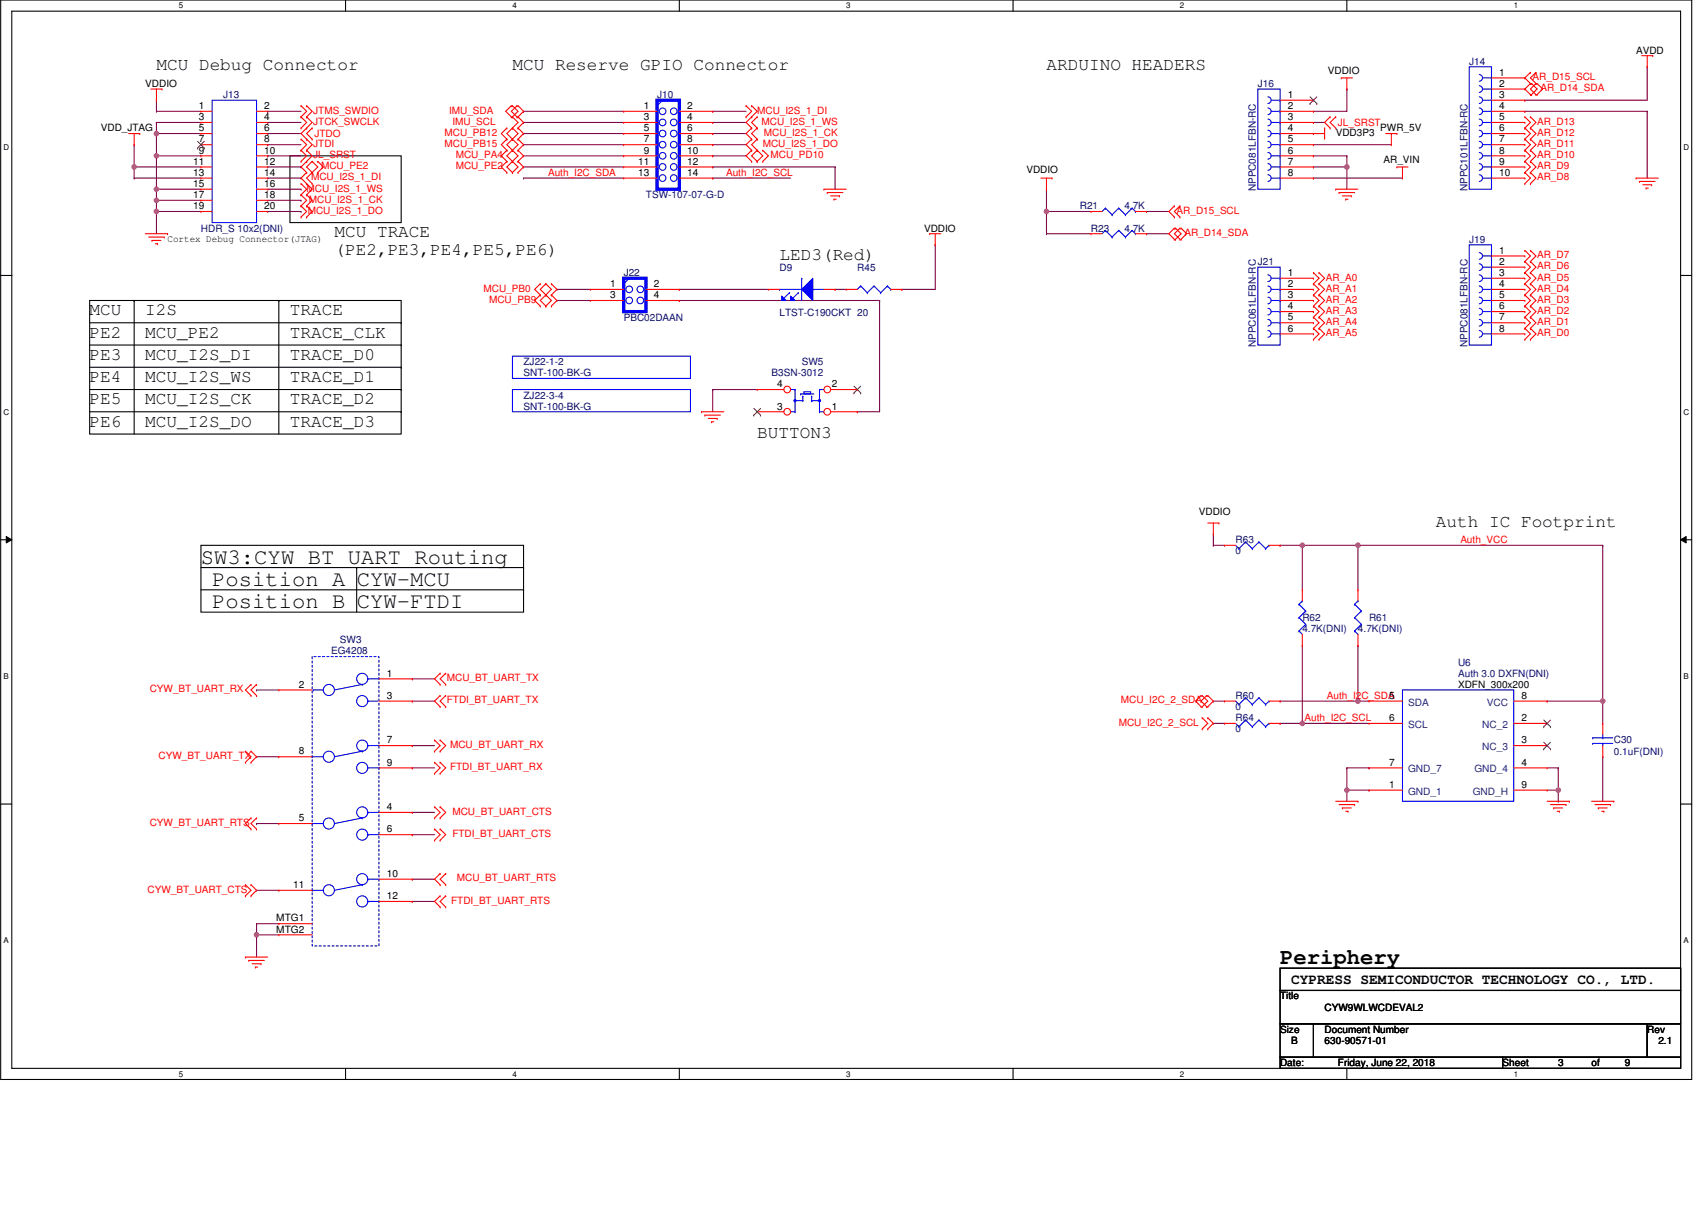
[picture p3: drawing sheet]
<svg xmlns="http://www.w3.org/2000/svg" width="420mm" height="297mm" viewBox="0 0 420 297" stroke-linecap="round" stroke-linejoin="round" font-family="sans-serif">
<defs><g id="words">
<g font-size="5.5">
<text x="49.5" y="139">SW3:CYW BT UART Routing</text>
<text x="52.3" y="150">Position B</text>
<text x="52.3" y="144.5">Position A CYW-MCU</text>
<text x="87.9" y="150">CYW-FTDI</text>
<text x="315.6" y="237.7">Periphery</text>
</g>
<g font-size="4.4">
<text x="38.6" y="17.4">MCU Debug Connector</text>
<text x="126.4" y="17.4">MCU Reserve GPIO Connector</text>
<text x="258" y="17.4">ARDUINO HEADERS</text>
<text x="82.5" y="58.5">MCU TRACE</text>
<text x="82.5" y="62.9">(PE2,PE3,PE4,PE5,PE6)</text>
<text x="192.2" y="64">LED3(Red)</text>
<text x="22.1" y="77.7">MCU</text>
<text x="35.8" y="77.7">I2S</text>
<text x="71.5" y="77.7">TRACE</text>
<text x="22.1" y="83.2">PE2</text>
<text x="35.8" y="83.2">MCU_PE2</text>
<text x="71.5" y="83.2">TRACE_CLK</text>
<text x="22.1" y="88.7">PE3</text>
<text x="35.8" y="88.7">MCU_I2S_DI</text>
<text x="71.5" y="88.7">TRACE_D0</text>
<text x="22.1" y="94.2">PE4</text>
<text x="35.8" y="94.2">MCU_I2S_WS</text>
<text x="71.5" y="94.2">TRACE_D1</text>
<text x="22.1" y="99.7">PE5</text>
<text x="35.8" y="99.7">MCU_I2S_CK</text>
<text x="71.5" y="99.7">TRACE_D2</text>
<text x="22.1" y="105.2">PE6</text>
<text x="35.8" y="105.2">MCU_I2S_DO</text>
<text x="71.5" y="105.2">TRACE_D3</text>
<text x="186.7" y="107.9">BUTTON3</text>
<text x="354" y="129.8">Auth IC Footprint</text>
</g>
<text font-size="3.6" x="318.4" y="242.5">CYPRESS SEMICONDUCTOR TECHNOLOGY CO., LTD.</text>
<g font-size="2.5" fill="#000080">
<text x="362.3" y="15.9">J14</text>
<text x="310.1" y="21.4">J16</text>
<text x="55" y="24.2">J13</text>
<text x="162" y="24.2">J10</text>
<text x="309.7" y="47.2" transform="rotate(-90 309.7 47.2)">NPPC081LFBN-RC</text>
<text x="361.8" y="47.2" transform="rotate(-90 361.8 47.2)">NPPC101LFBN-RC</text>
<text x="159.3" y="48.9">TSW-107-07-G-D</text>
<text x="266.3" y="51.6">R21</text>
<text x="277.2" y="51.6">4.7K</text>
<text x="49.5" y="57.1">HDR_S 10x2(DNI)</text>
<text x="269" y="57.1">R23</text>
<text x="277.2" y="57.1">4.7K</text>
<text x="362.3" y="59.8">J19</text>
<text x="310.1" y="65.3">J21</text>
<text x="153.8" y="68.1">J22</text>
<text x="192.2" y="66.7">D9</text>
<text x="211.4" y="66.7">R45</text>
<text x="192.2" y="77.9">LTST-C190CKT 20</text>
<text x="153.8" y="79">PBC02DAAN</text>
<text x="309.7" y="85.6" transform="rotate(-90 309.7 85.6)">NPPC061LFBN-RC</text>
<text x="361.8" y="85.6" transform="rotate(-90 361.8 85.6)">NPPC081LFBN-RC</text>
<text x="129.1" y="90">ZJ22-1-2</text>
<text x="129.1" y="92.7">SNT-100-BK-G</text>
<text x="190.3" y="92.7">B3SN-3012</text>
<text x="197.7" y="90">SW5</text>
<text x="129.1" y="98.2">ZJ22-3-4</text>
<text x="129.1" y="101">SNT-100-BK-G</text>
<text x="304.7" y="133.9">R63</text>
<text x="304.7" y="136.6">0</text>
<text x="321.1" y="153.1">R62</text>
<text x="321.1" y="155.8">4.7K(DNI)</text>
<text x="334.8" y="155.8">4.7K(DNI)</text>
<text x="337.6" y="153.1">R61</text>
<text x="81.6" y="161.3">EG4208</text>
<text x="83.8" y="158.6">SW3</text>
<text x="359.5" y="166.8">Auth 3.0 DXFN(DNI)</text>
<text x="359.5" y="164.1">U6</text>
<text x="304.7" y="172.3">R60</text>
<text x="304.7" y="177.8">R64</text>
<text x="304.7" y="175">0</text>
<text x="304.7" y="180.5">0</text>
<text x="397.9" y="183.3">C30</text>
<text x="397.9" y="186">0.1uF(DNI)</text>
</g>
<g font-size="2.5">
<text x="403.4" y="13.2">AVDD</text>
<text x="35.8" y="21.4">VDDIO</text>
<text x="327.4" y="18.1">VDDIO</text>
<text x="369.7" y="18.6">1</text>
<text x="369.7" y="21.4">2</text>
<text x="49" y="26.9">1</text>
<text x="49" y="29.6">3</text>
<text x="65.2" y="26.9">2</text>
<text x="65.2" y="29.6">4</text>
<text x="158.7" y="26.9">1</text>
<text x="158.7" y="29.6">3</text>
<text x="169.4" y="26.9">2</text>
<text x="169.4" y="29.6">4</text>
<text x="317.6" y="24.1">1</text>
<text x="317.6" y="26.9">2</text>
<text x="317.6" y="29.6">3</text>
<text x="369.7" y="24.1">3</text>
<text x="369.7" y="26.9">4</text>
<text x="369.7" y="29.6">5</text>
<text x="24.9" y="32.4">VDD_JTAG</text>
<text x="49" y="32.4">5</text>
<text x="49" y="35.1">7</text>
<text x="65.2" y="32.4">6</text>
<text x="65.2" y="35.1">8</text>
<text x="158.7" y="32.4">5</text>
<text x="158.7" y="35.1">7</text>
<text x="169.4" y="32.4">6</text>
<text x="169.4" y="35.1">8</text>
<text x="317.6" y="32.4">4</text>
<text x="317.6" y="35.1">5</text>
<text x="329.4" y="33.5">VDD3P3</text>
<text x="340.3" y="32.4">PWR_5V</text>
<text x="369.7" y="32.4">6</text>
<text x="369.7" y="35.1">7</text>
<text x="47.6" y="40.6">11</text>
<text x="49" y="37.9">9</text>
<text x="65.2" y="37.9">10</text>
<text x="65.2" y="40.6">12</text>
<text x="157.3" y="40.6">11</text>
<text x="158.7" y="37.9">9</text>
<text x="169.4" y="37.9">10</text>
<text x="169.4" y="40.6">12</text>
<text x="317.6" y="37.9">6</text>
<text x="317.6" y="40.6">7</text>
<text x="341.1" y="40.1">AR_VIN</text>
<text x="369.7" y="37.9">8</text>
<text x="369.7" y="40.6">9</text>
<text x="47.6" y="43.3">13</text>
<text x="47.6" y="46.1">15</text>
<text x="65.2" y="43.3">14</text>
<text x="65.2" y="46.1">16</text>
<text x="157.3" y="43.3">13</text>
<text x="169.4" y="43.3">14</text>
<text x="253.1" y="42.5">VDDIO</text>
<text x="317.6" y="43.3">8</text>
<text x="369.7" y="43.3">10</text>
<text x="47.6" y="48.8">17</text>
<text x="47.6" y="51.6">19</text>
<text x="65.2" y="48.8">18</text>
<text x="65.2" y="51.6">20</text>
<text x="41.3" y="59.6">Cortex Debug Connector(JTAG)</text>
<text x="227.8" y="57.1">VDDIO</text>
<text x="369.7" y="62.5">1</text>
<text x="369.7" y="65.3">2</text>
<text x="150.5" y="70.8">1</text>
<text x="161.2" y="70.8">2</text>
<text x="317.6" y="68">1</text>
<text x="317.6" y="70.8">2</text>
<text x="369.7" y="68">3</text>
<text x="369.7" y="70.8">4</text>
<text x="150.5" y="73.5">3</text>
<text x="161.2" y="73.5">4</text>
<text x="317.6" y="73.5">3</text>
<text x="317.6" y="76.3">4</text>
<text x="369.7" y="73.5">5</text>
<text x="369.7" y="76.3">6</text>
<text x="317.6" y="79">5</text>
<text x="317.6" y="81.7">6</text>
<text x="369.7" y="79">7</text>
<text x="369.7" y="81.7">8</text>
<text x="191.6" y="95.5">4</text>
<text x="205.1" y="95.5">2</text>
<text x="191.6" y="100.9">3</text>
<text x="205.1" y="100.9">1</text>
<text x="295.6" y="127">VDDIO</text>
<text x="95.4" y="166.8">1</text>
<text x="73.7" y="169.5">2</text>
<text x="95.4" y="172.3">3</text>
<text x="342.5" y="172.3">5</text>
<text x="359.5" y="169.6">XDFN_300x200</text>
<text x="375.2" y="172.3">8</text>
<text x="342.5" y="177.8">6</text>
<text x="375.2" y="177.8">2</text>
<text x="73.7" y="186">8</text>
<text x="95.4" y="183.2">7</text>
<text x="375.2" y="183.2">3</text>
<text x="95.4" y="188.7">9</text>
<text x="342.5" y="188.7">7</text>
<text x="375.2" y="188.7">4</text>
<text x="342.5" y="194.2">1</text>
<text x="375.2" y="194.2">9</text>
<text x="73.7" y="202.4">5</text>
<text x="95.4" y="199.7">4</text>
<text x="95.4" y="205.2">6</text>
<text x="72.3" y="218.9">11</text>
<text x="95.4" y="216.2">10</text>
<text x="95.4" y="221.6">12</text>
<text x="68.1" y="227.1">MTG1</text>
<text x="68.1" y="229.9">MTG2</text>
<text x="315.6" y="246.4">Title</text>
<text x="326.6" y="249.1">CYW9WLWCDEVAL2</text>
<text x="315.6" y="254.6">Size</text>
<text x="318.4" y="257.3">B</text>
<text x="326.6" y="254.6">Document Number</text>
<text x="326.6" y="257.3">630-90571-01</text>
<text x="406.2" y="254.6">Rev</text>
<text x="408.9" y="257.3">2.1</text>
<text x="315.6" y="262.8">Date:</text>
<text x="329.9" y="262.8">Friday, June 22, 2018</text>
<text x="370.5" y="262.8">Sheet</text>
<text x="384.2" y="262.8">3</text>
<text x="392.4" y="262.8">of</text>
<text x="400.7" y="262.8">9</text>
</g>
<g font-size="2.5" fill="#f00">
<text x="377.9" y="19.8">AR_D15_SCL</text>
<text x="379.8" y="22.5">AR_D14_SDA</text>
<text x="77.2" y="28">JTMS_SWDIO</text>
<text x="110.7" y="28">IMU_SDA</text>
<text x="186.7" y="28">MCU_I2S_1_DI</text>
<text x="77.2" y="30.7">JTCK_SWCLK</text>
<text x="77.5" y="33.8">JTDO</text>
<text x="109.6" y="33.5">MCU_PB12</text>
<text x="111.5" y="30.7">IMU_SCL</text>
<text x="187.8" y="30.7">MCU_I2S_1_WS</text>
<text x="188.4" y="33.5">MCU_I2S_1_CK</text>
<text x="329.9" y="31">JL_SRST</text>
<text x="379" y="30.7">AR_D13</text>
<text x="379" y="33.5">AR_D12</text>
<text x="77.2" y="36.2">JTDI</text>
<text x="77.2" y="39">JL_SRST</text>
<text x="79.2" y="41.7">MCU_PE2</text>
<text x="109.6" y="36.2">MCU_PB15</text>
<text x="112.4" y="41.7">MCU_PE2</text>
<text x="112.4" y="39">MCU_PA4</text>
<text x="188.1" y="36.2">MCU_I2S_1_DO</text>
<text x="190" y="39">MCU_PD10</text>
<text x="379" y="36.2">AR_D11</text>
<text x="379" y="39">AR_D10</text>
<text x="379" y="41.7">AR_D9</text>
<text x="75.6" y="47.2">MCU_I2S_1_WS</text>
<text x="76.7" y="44.5">MCU_I2S_1_DI</text>
<text x="135.1" y="43.3">Auth_I2C_SDA</text>
<text x="179" y="43.3">Auth_I2C_SCL</text>
<text x="379" y="44.5">AR_D8</text>
<text x="75.9" y="52.7">MCU_I2S_1_DO</text>
<text x="76.2" y="50">MCU_I2S_1_CK</text>
<text x="290.1" y="52.7">AR_D15_SCL</text>
<text x="292" y="58.2">AR_D14_SDA</text>
<text x="379" y="63.7">AR_D7</text>
<text x="119.2" y="71.9">MCU_PB0</text>
<text x="326.9" y="69.2">AR_A0</text>
<text x="326.9" y="71.9">AR_A1</text>
<text x="379" y="66.4">AR_D6</text>
<text x="379" y="69.2">AR_D5</text>
<text x="379" y="71.9">AR_D4</text>
<text x="120.6" y="74.6">MCU_PB9</text>
<text x="326.9" y="74.6">AR_A2</text>
<text x="326.9" y="77.4">AR_A3</text>
<text x="379" y="74.6">AR_D3</text>
<text x="379" y="77.4">AR_D2</text>
<text x="326.9" y="80.1">AR_A4</text>
<text x="326.9" y="82.9">AR_A5</text>
<text x="379" y="80.1">AR_D1</text>
<text x="379" y="82.9">AR_D0</text>
<text x="360.1" y="133.8">Auth_VCC</text>
<text x="110.2" y="167.9">MCU_BT_UART_TX</text>
<text x="36.9" y="170.7">CYW_BT_UART_RX</text>
<text x="110.2" y="173.4">FTDI_BT_UART_TX</text>
<text x="276.4" y="173.4">MCU_I2C_2_SDA</text>
<text x="327.2" y="172.2">Auth_I2C_SDA</text>
<text x="275.9" y="178.9">MCU_I2C_2_SCL</text>
<text x="321.7" y="177.7">Auth_I2C_SCL</text>
<text x="111" y="184.4">MCU_BT_UART_RX</text>
<text x="39.1" y="187.1">CYW_BT_UART_TX</text>
<text x="111" y="189.9">FTDI_BT_UART_RX</text>
<text x="36.9" y="203.6">CYW_BT_UART_RTS</text>
<text x="111.5" y="200.8">MCU_BT_UART_CTS</text>
<text x="111.5" y="206.3">FTDI_BT_UART_CTS</text>
<text x="36.4" y="220">CYW_BT_UART_CTS</text>
<text x="112.6" y="217.3">MCU_BT_UART_RTS</text>
<text x="111.3" y="222.8">FTDI_BT_UART_RTS</text>
</g>
<g font-size="2.5" fill="#004080">
<text x="347.2" y="173.9">SDA</text>
<text x="366.6" y="173.9">VCC</text>
<text x="347.2" y="179.4">SCL</text>
<text x="365.5" y="179.4">NC_2</text>
<text x="365.5" y="184.9">NC_3</text>
<text x="347.2" y="190.4">GND_7</text>
<text x="363.6" y="190.4">GND_4</text>
<text x="347.2" y="195.9">GND_1</text>
<text x="363.1" y="195.9">GND_H</text>
</g>
<g font-size="2">
<text x="44.1" y="2.1">5</text>
<text x="126.4" y="2.1">4</text>
<text x="208.7" y="2.1">3</text>
<text x="290.9" y="2.1">2</text>
<text x="373.2" y="2.1">1</text>
<text x=".9" y="37.1">D</text>
<text x="415.1" y="37.1">D</text>
<text x=".9" y="102.2">C</text>
<text x="415.1" y="102.2">C</text>
<text x=".9" y="167.4">B</text>
<text x="415.1" y="167.4">B</text>
<text x=".9" y="232.5">A</text>
<text x="415.1" y="232.5">A</text>
<text x="44.1" y="265.4">5</text>
<text x="126.4" y="265.4">4</text>
<text x="208.7" y="265.4">3</text>
<text x="290.9" y="265.4">2</text>
<text x="373.2" y="265.4">1</text>
</g>
</g></defs>
<path d="M.2 0h416.9v266.1h-416.9zM2.9 2.8h411.5v260.6h-411.5z" fill="none" stroke="#000" stroke-width=".26"/>
<g fill="#fff">
<path d="M44.1 .3h1v2.2h-1z"/>
<path d="M44.1 263.6h1v2.2h-1z"/>
</g>
<path d="M85.2 0v2.8M85.2 263.4v2.7" fill="none" stroke="#000" stroke-width=".26"/>
<g fill="#fff">
<path d="M126.4 .3h1v2.2h-1z"/>
<path d="M126.4 263.6h1v2.2h-1z"/>
</g>
<path d="M167.5 0v2.8M167.5 263.4v2.7" fill="none" stroke="#000" stroke-width=".26"/>
<g fill="#fff">
<path d="M208.6 .3h1.1v2.2h-1.1z"/>
<path d="M208.6 263.6h1.1v2.2h-1.1z"/>
</g>
<path d="M249.8 0v2.8M249.8 263.4v2.7" fill="none" stroke="#000" stroke-width=".26"/>
<g fill="#fff">
<path d="M290.9 .3h1.1v2.2h-1.1z"/>
<path d="M290.9 263.6h1.1v2.2h-1.1z"/>
</g>
<path d="M332.1 0v2.8M332.1 263.4v2.7" fill="none" stroke="#000" stroke-width=".26"/>
<g fill="#fff">
<path d="M373.2 .3h1.1v2.2h-1.1z"/>
<path d="M373.2 263.6h1.1v2.2h-1.1z"/>
<path d="M.9 35.3h1.4v2.2h-1.4z"/>
<path d="M415.1 35.3h1.4v2.2h-1.4z"/>
<path d="M.9 100.5h1.4v2.2h-1.4z"/>
<path d="M415.1 100.5h1.4v2.2h-1.4z"/>
</g>
<path d="M.2 67.9h2.7M414.4 67.9h2.7" fill="none" stroke="#000" stroke-width=".26"/>
<g fill="#fff">
<path d="M.9 165.6h1.3v2.2h-1.3z"/>
<path d="M415.1 165.6h1.3v2.2h-1.3z"/>
</g>
<path d="M.2 133.1h2.7M414.4 133.1h2.7" fill="none" stroke="#000" stroke-width=".26"/>
<path d="M1.5 132.3l1.4 .8-1.4 .7zM414.4 133.1l1.4-.8v1.5z" fill="#000"/>
<path d="M1.5 132.3l1.4 .8-1.4 .7zM414.4 133.1l1.4-.8v1.5z" fill="none" stroke="#000" stroke-width=".25"/>
<g fill="#fff">
<path d="M.8 230.8h1.4v2.2h-1.4z"/>
<path d="M415.1 230.8h1.3v2.2h-1.3z"/>
</g>
<g fill="none" stroke="#000" stroke-width=".26">
<path d="M71.5 38.4h27.4v16.5h-27.4zM22.1 74.1h76.8v32.9h-76.8zM22.1 79.6h76.8M33.1 74.1h.1M33.1 74.1v32.9M68.7 74.1h.1M68.7 74.1v32.9M98.9 79.6h.1M22.1 90.5h76.8M22.1 96h76.8M22.1 85h76.8M98.9 90.5h.1"/>
<path d="M98.9 96h.1M98.9 85h.1M22.1 101.5h76.8M98.9 101.5h.1M49.5 134.4h79.6v16.5h-79.6zM49.5 139.9h79.6M87.9 139.9h.1M87.9 139.9v11M129.1 139.9h.1M49.5 145.4h79.6M129.1 145.4h.1M.2 198.2h2.7"/>
<path d="M414.4 198.2h2.7"/>
</g>
<g fill="none" stroke="#800040" stroke-width=".26">
<path d="M323.9 27.4h.1M323.9 38.4h.1M323.9 27.4h8.2M323.9 38.4h8.2M332.1 38.4h.1M332.1 38.4v8.2M376 27.4h.1M376 27.4h30.2M406.2 27.4h.1M406.2 27.4v16.5M323.9 41.2h.1M323.9 41.2h8.2"/>
<path d="M332.1 41.2h.1"/>
</g>
<circle cx="332.1" cy="41.2" r=".55" fill="#f0f"/>
<circle cx="332.1" cy="41.2" r=".55" fill="none" stroke="#f0f" stroke-width=".26"/>
<g fill="none" stroke="#800040" stroke-width=".26">
<path d="M323.9 30.2h.1M323.9 30.2h2.7M376 24.7h.1M376 24.7h30.2M299.2 131.7h.1M299.2 134.4h.1M299.2 131.7v2.7M299.2 134.4h2.7M395.2 134.4h.1M395.2 134.4v43.9M381.5 172.8h.1M381.5 172.8h13.7"/>
<path d="M395.2 172.8h.1"/>
</g>
<circle cx="395.2" cy="172.8" r=".54" fill="#f0f"/>
<circle cx="395.2" cy="172.8" r=".54" fill="none" stroke="#f0f" stroke-width=".26"/>
<path d="M332.1 189.3h.1M332.1 189.3v5.5M395.2 186.5h.1M395.2 186.5v11" fill="none" stroke="#800040" stroke-width=".26"/>
<circle cx="332.1" cy="194.8" r=".55" fill="#f0f"/>
<circle cx="332.1" cy="194.8" r=".55" fill="none" stroke="#f0f" stroke-width=".26"/>
<path d="M332.1 21.9h.1M332.1 21.9v5.5M334.8 134.4h.1M334.8 134.4v11M332.1 194.8h.1M332.1 194.8v2.7" fill="none" stroke="#800040" stroke-width=".26"/>
<circle cx="334.8" cy="134.4" r=".54" fill="#f0f"/>
<circle cx="334.8" cy="134.4" r=".54" fill="none" stroke="#f0f" stroke-width=".26"/>
<path d="M321.1 134.4h.1M321.1 134.4v11M334.8 134.4h.1M334.8 134.4h60.4" fill="none" stroke="#800040" stroke-width=".26"/>
<circle cx="321.1" cy="134.4" r=".54" fill="#f0f"/>
<circle cx="321.1" cy="134.4" r=".54" fill="none" stroke="#f0f" stroke-width=".26"/>
<path d="M315.6 134.4h.1M315.6 134.4h5.5M321.1 159.1h.1M321.1 159.1v19.2" fill="none" stroke="#800040" stroke-width=".26"/>
<circle cx="321.1" cy="178.3" r=".55" fill="#f0f"/>
<circle cx="321.1" cy="178.3" r=".55" fill="none" stroke="#f0f" stroke-width=".26"/>
<path d="M334.8 159.1h.1M334.8 159.1v13.7M315.6 178.3h.1M315.6 178.3h5.5" fill="none" stroke="#800040" stroke-width=".26"/>
<circle cx="334.8" cy="172.8" r=".54" fill="#f0f"/>
<circle cx="334.8" cy="172.8" r=".54" fill="none" stroke="#f0f" stroke-width=".26"/>
<path d="M258 52.1h.1M258 52.1h11M282.7 52.1h.1M282.7 57.6h.1M282.7 52.1h5.5M282.7 57.6h5.5M334.8 172.8h.1M334.8 172.8h2.8" fill="none" stroke="#800040" stroke-width=".26"/>
<circle cx="258" cy="52.1" r=".54" fill="#f0f"/>
<circle cx="258" cy="52.1" r=".54" fill="none" stroke="#f0f" stroke-width=".26"/>
<g fill="none" stroke="#800040" stroke-width=".26">
<path d="M406.2 16.5h.1M406.2 16.5v8.2M38.6 24.7h.1M38.6 30.2h.1M38.6 32.9h.1M38.6 24.7v2.7M38.6 30.2v8.2M38.6 30.2h10.9M38.6 32.9h10.9M258 46.6h.1M258 57.6h.1M258 52.1h.1"/>
<path d="M258 46.6v11M258 57.6h11M321.1 134.4h.1M321.1 134.4h13.7M315.6 172.8h.1M315.6 172.8h19.2"/>
</g>
<circle cx="38.6" cy="38.4" r=".54" fill="#f0f"/>
<circle cx="38.6" cy="38.4" r=".54" fill="none" stroke="#f0f" stroke-width=".26"/>
<circle cx="38.6" cy="32.9" r=".54" fill="#f0f"/>
<circle cx="38.6" cy="32.9" r=".54" fill="none" stroke="#f0f" stroke-width=".26"/>
<path d="M38.6 52.1h.1M38.6 49.4h.1M38.6 52.1h10.9M38.6 49.4v8.2M38.6 49.4h10.9" fill="none" stroke="#800040" stroke-width=".26"/>
<circle cx="38.6" cy="52.1" r=".54" fill="#f0f"/>
<circle cx="38.6" cy="52.1" r=".54" fill="none" stroke="#f0f" stroke-width=".26"/>
<circle cx="38.6" cy="49.4" r=".54" fill="#f0f"/>
<circle cx="38.6" cy="49.4" r=".54" fill="none" stroke="#f0f" stroke-width=".26"/>
<path d="M38.6 46.6h.1M38.6 46.6h10.9M38.6 46.6v2.8" fill="none" stroke="#800040" stroke-width=".26"/>
<circle cx="38.6" cy="46.6" r=".54" fill="#f0f"/>
<circle cx="38.6" cy="46.6" r=".54" fill="none" stroke="#f0f" stroke-width=".26"/>
<g fill="none" stroke="#800040" stroke-width=".26">
<path d="M33.1 35.7h.1M33.1 35.7v5.5M38.6 27.4h.1M38.6 38.4h.1M38.6 38.4h10.9M38.6 27.4h10.9M38.6 38.4v8.2M66 38.4h.1M66 35.7h.1M66 32.9h.1M66 30.2h.1M66 38.4h8.2"/>
<path d="M66 35.7h8.2M66 32.9h8.2M66 30.2h8.2"/>
</g>
<circle cx="33.1" cy="41.2" r=".55" fill="#f0f"/>
<circle cx="33.1" cy="41.2" r=".55" fill="none" stroke="#f0f" stroke-width=".26"/>
<g fill="none" stroke="#800040" stroke-width=".26">
<path d="M66 27.4h.1M66 27.4h8.2M129.1 27.4h.1M129.1 30.2h.1M129.1 27.4h24.7M129.1 30.2h24.7M323.9 35.7h.1M323.9 35.7h19.2M33.1 41.2h.1M33.1 43.9h.1M33.1 41.2h16.4M33.1 43.9h16.4"/>
<path d="M33.1 41.2v2.7M129.1 43.9h.1M129.1 43.9h24.7M175.7 43.9h.1M175.7 43.9h19.2M323.9 43.9h.1M323.9 43.9h21.9M222.4 71.3h.1M230.6 60.4h.1M230.6 60.4v10.9h-8.2M299.2 172.8h.1M299.2 178.3h.1"/>
<path d="M299.2 172.8h2.7M299.2 178.3h2.7M321.1 178.3h.1M321.1 178.3h16.5M332.1 189.3h5.5M332.1 194.8h5.5M337.6 189.3h.1M337.6 194.8h.1M381.5 189.3h2.7M381.5 194.8h2.7M384.2 194.8h.1M384.2 197.5h.1"/>
<path d="M384.2 189.3h.1M384.2 189.3v8.2"/>
</g>
<circle cx="384.2" cy="194.8" r=".54" fill="#f0f"/>
<circle cx="384.2" cy="194.8" r=".54" fill="none" stroke="#f0f" stroke-width=".26"/>
<path d="M63.3 230.4h.1M63.3 230.4v5.5" fill="none" stroke="#800040" stroke-width=".26"/>
<circle cx="63.3" cy="230.4" r=".54" fill="#f0f"/>
<circle cx="63.3" cy="230.4" r=".54" fill="none" stroke="#f0f" stroke-width=".26"/>
<g fill="none" stroke="#800040" stroke-width=".26">
<path d="M129.1 35.7h.1M129.1 32.9h.1M129.1 38.4h.1M129.1 32.9h24.7M129.1 35.7h24.7M129.1 38.4h24.7M175.7 27.4h.1M175.7 30.2h.1M175.7 32.9h.1M175.7 35.7h.1M175.7 38.4h.1M175.7 27.4h8.3"/>
<path d="M175.7 30.2h8.3M175.7 32.9h8.3M175.7 35.7h8.3M175.7 38.4h8.3M66 41.2h8.2M66 43.9h8.2M66 46.6h8.2M66 49.4h8.2M66 52.1h8.2M74.2 43.9h.1M74.2 46.6h.1M74.2 49.4h.1"/>
<path d="M74.2 52.1h.1M74.2 41.2h.1M129.1 41.2h.1M129.1 41.2h24.7M175.7 41.2h.1M175.7 41.2h30.2M205.9 41.2h.1M205.9 41.2v5.4M137.3 71.3h.1M137.3 74.1h.1M137.3 71.3h8.3M137.3 74.1h8.3"/>
<path d="M167.5 71.3h.1M167.5 74.1h.1M167.5 71.3h22M167.5 74.1h49.4M205.9 71.3h.1M205.9 71.3h2.7M216.9 74.1h.1M216.9 74.1v27.4h-5.5M175.7 96h.1M175.7 96v5.5M175.7 96h11M211.4 101.5h.1"/>
<path d="M63.3 170.1h.1M63.3 170.1h5.4M101.7 167.3h.1M101.7 172.8h.1M101.7 167.3h5.5M101.7 172.8h5.5M63.3 186.5h.1M63.3 186.5h5.4M101.7 183.8h.1M101.7 189.3h.1M101.7 183.8h5.5M101.7 189.3h5.5"/>
<path d="M63.3 203h.1M63.3 219.5h.1M63.3 203h5.4M63.3 219.5h5.4M101.7 216.7h.1M101.7 200.3h.1M101.7 205.8h.1M101.7 216.7h5.5M101.7 200.3h5.5M101.7 205.8h5.5M63.3 230.4h.1M63.3 227.7h.1"/>
<path d="M63.3 230.4h5.4M63.3 227.7h5.4M63.3 227.7v2.7M101.7 222.2h.1M101.7 222.2h5.5"/>
</g>
<g fill="none" stroke="#f00" stroke-width=".26">
<path d="M330.7 19.2h.1M330.7 19.2h2.8M332.1 19.2v2.7M377.4 17.8h.1M377.4 17.8l-1.4 1.4 1.4 1.4M378.7 17.8h.1M378.7 17.8l-1.3 1.4 1.3 1.4M404.8 13.7h2.7M406.2 16.5h.1M406.2 13.7v2.8M407.5 13.7h.1M31.7 32.9h2.8"/>
<path d="M33.1 35.7h.1M33.1 32.9v2.8M34.5 32.9h.1M37.2 21.9h2.7M38.6 24.7h.1M38.6 21.9v2.8M39.9 21.9h.1M49.5 27.4h.1M49.5 30.2h.1M49.5 32.9h.1M49.5 35.7h.1M49.5 38.4h.1"/>
<path d="M49.5 32.9h2.8M49.5 27.4h2.8M49.5 30.2h2.8M49.5 35.7h2.8M49.5 38.4h2.8M63.3 32.9h2.7M63.3 27.4h2.7M63.3 30.2h2.7M63.3 35.7h2.7M63.3 38.4h2.7M66 27.4h.1M66 30.2h.1"/>
<path d="M66 32.9h.1M66 35.7h.1M66 38.4h.1M74.2 26.1h.1M74.2 28.8h.1M74.2 31.6h.1M74.2 34.3h.1M74.2 37h.1M74.2 39.8h.1M74.2 26.1l1.4 1.3-1.4 1.4M74.2 28.8l1.4 1.4-1.4 1.4M74.2 34.3l1.4 1.4-1.4 1.3"/>
<path d="M74.2 37l1.4 1.4-1.4 1.4M75.6 31.6h.1M75.6 34.3h.1M75.6 26.1h.1M75.6 28.8h.1M75.6 37h.1M75.6 39.8h.1M75.6 31.6l-1.4 1.3 2.8 2.8-1.4 1.3M75.6 26.1l1.4 1.3-1.4 1.4M75.6 28.8l1.4 1.4-1.4 1.4M75.6 37l1.4 1.4-2.8 2.8 1.4 1.3M77 34.3h.1"/>
<path d="M77 31.6h.1M77 39.8h.1M77 31.6l-1.4 1.3 1.4 1.4M77 39.8l1.3 1.4-1.3 1.3M77 39.8l-1.4 1.4 1.4 1.3M78.3 39.8h.1M78.3 39.8l1.4 1.4-1.4 1.3M125 39.8h.1M125 34.3h.1M125 37h.1M125 31.6h.1M125 31.6l-1.4 1.3 1.4 1.4"/>
<path d="M125 34.3l-1.4 1.4 1.4 1.3M125 39.8l-1.4 1.4 1.4 1.3M125 37l-1.4 1.4 1.4 1.4M126.1 28.8h.1M126.1 26.1h.1M126.1 26.1l-1.4 1.3 1.4 1.4M126.4 28.8h.1M126.4 31.6h.1M126.4 26.1h.1M126.4 39.8h.1M126.4 37h.1M126.4 34.3h.1"/>
<path d="M126.4 28.8l1.3 1.4-1.3 1.4M126.4 26.1l1.3 1.3-1.3 1.4M126.4 39.8l1.3 1.4-1.3 1.3M126.4 39.8l-1.4 1.4 1.4 1.3M126.4 34.3l1.3 1.4-2.7 2.7 1.4 1.4M126.4 34.3l-1.4 1.4 2.7 2.7-1.3 1.4M126.4 31.6l1.3 1.3-1.3 1.4M126.4 31.6l-1.4 1.3 1.4 1.4M127.5 28.8h.1M127.5 26.1h.1M127.5 26.1l-1.4 1.3 1.4 1.4M127.7 31.6h.1"/>
<path d="M127.7 28.8h.1M127.7 26.1h.1M127.7 39.8h.1M127.7 34.3h.1M127.7 37h.1M127.7 28.8l1.4 1.4-1.4 1.4M127.7 26.1l1.4 1.3-1.4 1.4M127.7 39.8l1.4 1.4-1.4 1.3M127.7 34.3l1.4 1.4-1.4 1.3M127.7 31.6l1.4 1.3-1.4 1.4M127.7 37l1.4 1.4-1.4 1.4M184 28.8h.1"/>
<path d="M184 26.1h.1M184 26.1l1.3 1.3-1.3 1.4M185.3 31.6h.1M185.3 34.3h.1M185.3 28.8h.1M185.3 37h.1M185.3 26.1h.1M185.3 39.8h.1M185.3 31.6l-1.3 1.3 1.3 1.4M185.3 26.1l1.4 1.3-2.7 2.8 1.3 1.4M185.3 34.3l-1.3 1.4 1.3 1.3M185.3 37l-1.3 1.4 1.3 1.4"/>
<path d="M186.7 34.3h.1M186.7 31.6h.1M186.7 28.8h.1M186.7 37h.1M186.7 39.8h.1M186.7 31.6l-1.4 1.3 1.4 1.4M186.7 28.8l-1.4 1.4 1.4 1.4M186.7 34.3l-1.4 1.4 1.4 1.3M186.7 37l-1.4 1.4 1.4 1.4M186.7 37l1.4 1.4-1.4 1.4M188.1 37h.1M188.1 39.8h.1"/>
<path d="M188.1 37l1.4 1.4-1.4 1.4M315.6 32.9h11M315.6 27.4h8.3M315.6 30.2h8.3M315.6 35.7h8.3M315.6 38.4h8.3M315.6 24.7h8.3M323.9 32.9h.1M323.9 24.7h.1M323.9 27.4h.1M323.9 30.2h.1M323.9 35.7h.1"/>
<path d="M323.9 38.4h.1M326.6 31.6h.1M326.6 31.6v2.7M328 28.8h.1M328 31.6h.1M328 28.8l-1.4 1.4 1.4 1.4M329.4 31.6h.1M329.4 28.8h.1M329.4 28.8l-1.4 1.4 1.4 1.4M332.1 21.9h.1M341.7 32.9h2.7M343.1 35.7h.1"/>
<path d="M343.1 32.9v2.8M344.4 32.9h.1M376 28.8h.1M376 31.6h.1M376 34.3h.1M376 37h.1M376 39.8h.1M376 28.8l1.4 1.4-1.4 1.4M376 31.6l1.4 1.3-1.4 1.4M376 34.3l1.4 1.4-1.4 1.3M376 37l1.4 1.4-1.4 1.4M376 39.8l1.4 1.4-1.4 1.3"/>
<path d="M377.4 20.6h.1M377.4 28.8h.1M377.4 31.6h.1M377.4 34.3h.1M377.4 37h.1M377.4 39.8h.1M377.4 23.3h.1M377.4 28.8l1.3 1.4-1.3 1.4M377.4 31.6l1.3 1.3-1.3 1.4M377.4 34.3l1.3 1.4-1.3 1.3M377.4 37l1.3 1.4-1.3 1.4M377.4 39.8l1.3 1.4-1.3 1.3"/>
<path d="M377.4 20.6l-1.4 1.3 1.4 1.4M377.6 23.3h.1M377.6 20.6h.1M377.6 20.6l1.4 1.3-1.4 1.4M378.7 20.6h.1M378.7 23.3h.1M378.7 20.6l-1.3 1.3 1.3 1.4M379 23.3h.1M379 20.6h.1M379 20.6l1.4 1.3-1.4 1.4M35.8 57.6h5.5M36.6 58.4h3.9"/>
<path d="M37.5 59.3h.1M37.5 59.3h2.2M40.5 58.4h.1M41.3 57.6h.1M49.5 41.2h.1M49.5 43.9h.1M49.5 46.6h.1M49.5 49.4h.1M49.5 52.1h.1M49.5 43.9h2.8M49.5 46.6h2.8M49.5 41.2h2.8"/>
<path d="M49.5 52.1h2.8M49.5 49.4h2.8M63.3 43.9h2.7M63.3 46.6h2.7M63.3 41.2h2.7M63.3 52.1h2.7M63.3 49.4h2.7M66 41.2h.1M66 43.9h.1M66 46.6h.1M66 49.4h.1M66 52.1h.1"/>
<path d="M74.2 48h.1M74.2 45.3h.1M74.2 50.8h.1M74.2 53.5h.1M74.2 45.3l1.4 1.3-1.4 1.4M74.2 48l1.4 1.4-1.4 1.4M74.2 50.8l1.4 1.3-1.4 1.4M75.6 42.5h.1M75.6 45.3h.1M75.6 48h.1M75.6 50.8h.1M75.6 53.5h.1"/>
<path d="M75.6 42.5l-1.4 1.4 2.8 2.7-1.4 1.4M75.6 48l1.4 1.4-1.4 1.4M75.6 50.8l1.4 1.3-1.4 1.4M77 45.3h.1M77 42.5h.1M77 42.5l-1.4 1.4 1.4 1.4M78.3 42.5h.1M125 42.5h.1M126.4 42.5h.1M127.7 42.5h.1M203.2 46.6h.1M203.2 46.6h5.4"/>
<path d="M204 47.5h.1M204 47.5h3.8M204.8 48.3h2.2M205.6 49.1h.1M205.6 49.1h.6M207 48.3h.1M229.2 57.6h.1M229.2 57.6h2.8M230.6 57.6v2.8M256.7 43.9h2.7M258 46.6h.1M258 43.9v2.7"/>
<path d="M259.4 43.9h.1M269 52.1h.1M269 52.1h2.7M280 52.1h2.7M282.7 52.1h.1M289.6 53.5h.1M289.6 50.8h.1M289.6 59h.1M289.6 56.2h.1M289.6 50.8l-1.4 1.3 1.4 1.4M289.6 56.2l-1.4 1.4 1.4 1.4M289.8 59h.1"/>
<path d="M289.8 56.2h.1M289.8 56.2l1.4 1.4-1.4 1.4M290.9 50.8h.1M290.9 53.5h.1M290.9 56.2h.1M290.9 59h.1M290.9 50.8l-1.3 1.3 1.3 1.4M290.9 56.2l-1.3 1.4 1.3 1.4M291.2 59h.1M291.2 56.2h.1M291.2 56.2l1.4 1.4-1.4 1.4M315.6 43.9h8.3"/>
<path d="M315.6 41.2h8.3M323.9 41.2h.1M323.9 43.9h.1M329.4 46.6h.1M329.4 46.6h5.4M330.2 47.5h.1M330.2 47.5h3.8M331 48.3h2.2M331.8 49.1h.1M331.8 49.1h.6M333.2 48.3h.1M344.4 41.2h.1"/>
<path d="M344.4 41.2h2.8M345.8 43.9h.1M345.8 41.2v2.7M376 42.5h.1M376 45.3h.1M376 42.5l1.4 1.4-1.4 1.4M377.4 42.5h.1M377.4 45.3h.1M377.4 42.5l1.3 1.4-1.3 1.4M403.4 43.9h.1M403.4 43.9h5.5M404.2 44.7h.1"/>
<path d="M404.2 44.7h3.9M405.1 45.6h2.2M405.9 46.4h.1M405.9 46.4h.5M407.3 45.6h.1M38.3 60.1h.6M38.9 60.1h.1M133.2 70h.1M133.2 72.7h.1M133.2 75.4h.1M133.2 70l-1.4 1.3 1.4 1.4M133.2 72.7l-1.4 1.4 1.4 1.3"/>
<path d="M134.6 72.7h.1M134.6 70h.1M134.6 75.4h.1M134.6 70l1.4 1.3-1.4 1.4M134.6 70l-1.4 1.3 1.4 1.4M134.6 72.7l1.4 1.4-1.4 1.3M134.6 72.7l-1.4 1.4 1.4 1.3M136 70h.1M136 72.7h.1M136 75.4h.1M136 70l1.3 1.3-1.3 1.4M136 72.7l1.3 1.4-1.3 1.3"/>
<path d="M230.6 60.4h.1M323.9 67.2h.1M323.9 70h.1M323.9 72.7h.1M323.9 75.4h.1M323.9 78.2h.1M323.9 70l1.3 1.3-1.3 1.4M323.9 72.7l1.3 1.4-1.3 1.3M323.9 67.2l1.3 1.4-1.3 1.4M323.9 75.4l1.3 1.4-1.3 1.4M323.9 78.2l1.3 1.4-1.3 1.3M325.2 67.2h.1"/>
<path d="M325.2 70h.1M325.2 72.7h.1M325.2 75.4h.1M325.2 78.2h.1M325.2 67.2l1.4 1.4-1.4 1.4M325.2 70l1.4 1.3-1.4 1.4M325.2 72.7l1.4 1.4-1.4 1.3M325.2 75.4l1.4 1.4-1.4 1.4M325.2 78.2l1.4 1.4-1.4 1.3M367.8 63.1h8.2M367.8 65.8h8.2M367.8 68.6h8.2"/>
<path d="M367.8 71.3h8.2M367.8 74.1h8.2M367.8 76.8h8.2M367.8 79.6h8.2M376 61.7h.1M376 64.5h.1M376 67.2h.1M376 70h.1M376 72.7h.1M376 75.4h.1M376 78.2h.1M376 63.1h.1"/>
<path d="M376 65.8h.1M376 68.6h.1M376 71.3h.1M376 74.1h.1M376 76.8h.1M376 79.6h.1M376 61.7l1.4 1.4-1.4 1.4M376 64.5l1.4 1.3-1.4 1.4M376 67.2l1.4 1.4-1.4 1.4M376 70l1.4 1.3-1.4 1.4M376 72.7l1.4 1.4-1.4 1.3M376 75.4l1.4 1.4-1.4 1.4"/>
<path d="M376 78.2l1.4 1.4-1.4 1.3M377.4 61.7h.1M377.4 64.5h.1M377.4 67.2h.1M377.4 70h.1M377.4 72.7h.1M377.4 75.4h.1M377.4 78.2h.1M377.4 61.7l1.3 1.4-1.3 1.4M377.4 64.5l1.3 1.3-1.3 1.4M377.4 67.2l1.3 1.4-1.3 1.4M377.4 70l1.3 1.3-1.3 1.4"/>
<path d="M377.4 72.7l1.3 1.4-1.3 1.3M377.4 75.4l1.3 1.4-1.3 1.4M377.4 78.2l1.3 1.4-1.3 1.3M323.9 80.9h.1M323.9 83.7h.1M323.9 80.9l1.3 1.4-1.3 1.4M325.2 80.9h.1M325.2 83.7h.1M325.2 80.9l1.4 1.4-1.4 1.4M367.8 82.3h8.2M376 80.9h.1M376 83.7h.1"/>
<path d="M376 82.3h.1M376 80.9l1.4 1.4-1.4 1.4M377.4 80.9h.1M377.4 83.7h.1M377.4 80.9l1.3 1.4-1.3 1.4M173 101.5h.1M173 101.5h5.5M173.8 102.3h.1M173.8 102.3h3.9M174.6 103.2h2.2M175.5 104h.1M175.5 104h.5"/>
<path d="M176.8 103.2h.1M297.8 128.9h2.7M299.2 131.7h.1M299.2 128.9v2.8M300.5 128.9h.1M61.9 168.7h.1M61.9 171.5h.1M61.9 168.7l-1.4 1.4 1.4 1.4M63.3 168.7h.1M63.3 171.5h.1M63.3 168.7l-1.4 1.4 1.4 1.4M108.5 166h.1"/>
<path d="M108.5 168.7h.1M108.5 171.5h.1M108.5 174.2h.1M108.5 166l-1.3 1.3 1.3 1.4M108.5 171.5l-1.3 1.3 1.3 1.4M109.9 168.7h.1M109.9 166h.1M109.9 174.2h.1M109.9 171.5h.1M109.9 166l-1.4 1.3 1.4 1.4M109.9 171.5l-1.4 1.3 1.4 1.4M296.2 174.2h.1"/>
<path d="M296.2 171.5h.1M296.2 171.5l-1.4 1.3 1.4 1.4M296.4 176.9h.1M296.4 179.7h.1M296.4 171.5h.1M296.4 174.2h.1M296.4 176.9l1.4 1.4-1.4 1.4M296.4 171.5l1.4 1.3-1.4 1.4M297.5 174.2h.1M297.5 171.5h.1M297.5 171.5l-1.3 1.3 1.3 1.4M297.8 179.7h.1"/>
<path d="M297.8 176.9h.1M297.8 174.2h.1M297.8 171.5h.1M297.8 176.9l1.4 1.4-1.4 1.4M297.8 171.5l1.4 1.3-1.4 1.4M60.5 187.9h.1M60.5 185.2h.1M60.5 185.2l1.4 1.3-1.4 1.4M61.9 185.2h.1M61.9 187.9h.1M61.9 185.2l1.4 1.3-1.4 1.4M107.2 182.4h.1"/>
<path d="M107.2 185.2h.1M107.2 198.9h.1M107.2 187.9h.1M107.2 190.7h.1M107.2 182.4l1.3 1.4-1.3 1.4M107.2 198.9l1.3 1.4-1.3 1.3M107.2 187.9l1.3 1.4-1.3 1.4M108.5 182.4h.1M108.5 185.2h.1M108.5 198.9h.1M108.5 187.9h.1M108.5 190.7h.1"/>
<path d="M108.5 182.4l1.4 1.4-1.4 1.4M108.5 198.9l1.4 1.4-1.4 1.3M108.5 187.9l1.4 1.4-1.4 1.4M329.4 197.5h5.4M330.2 198.3h3.8M331 199.2h.1M331 199.2h2.2M331.8 200h.6M332.4 200h.1M334 198.3h.1M334.8 197.5h.1M381.5 197.5h5.5"/>
<path d="M382.3 198.3h3.8M383.1 199.2h.1M383.1 199.2h2.2M383.9 200h.6M384.5 200h.1M386.1 198.3h.1M387 197.5h.1M392.4 197.5h5.5M393.3 198.3h3.8M394.1 199.2h.1M394.1 199.2h2.2M394.9 200h.6"/>
<path d="M395.5 200h.1M397.1 198.3h.1M397.9 197.5h.1M60.5 218.1h.1M60.5 218.1l1.4 1.4-1.4 1.3M61.9 201.6h.1M61.9 204.4h.1M61.9 218.1h.1M61.9 201.6l-1.4 1.4 1.4 1.4M61.9 218.1l1.4 1.4-1.4 1.3M63.3 201.6h.1M63.3 204.4h.1"/>
<path d="M63.3 201.6l-1.4 1.4 1.4 1.4M107.2 201.6h.1M107.2 204.4h.1M107.2 207.1h.1M107.2 204.4l1.3 1.4-1.3 1.3M108.5 215.3h.1M108.5 218.1h.1M108.5 201.6h.1M108.5 204.4h.1M108.5 207.1h.1M108.5 215.3l-1.3 1.4 1.3 1.4M108.5 204.4l1.4 1.4-1.4 1.3"/>
<path d="M109.9 218.1h.1M109.9 215.3h.1M109.9 215.3l-1.4 1.4 1.4 1.4M60.5 235.9h.1M60.5 220.8h.1M60.5 235.9h5.5M61.3 236.7h.1M61.3 236.7h3.9M61.9 220.8h.1M62.2 237.6h2.2M63 238.4h.1M63 238.4h.5"/>
<path d="M64.4 237.6h.1M108.5 220.8h.1M108.5 223.6h.1M108.5 220.8l-1.3 1.4 1.3 1.4M109.9 223.6h.1M109.9 220.8h.1M109.9 220.8l-1.4 1.4 1.4 1.4"/>
</g>
<path d="M315.6 238.7h98.8v5.5h-98.8zM315.6 244.2h98.8v8.2h-98.8zM315.6 252.4h8.3v8.2h-8.3zM323.9 252.4h82.3v8.2h-82.3zM406.2 252.4h8.2v8.2h-8.2zM315.6 260.6h54.9v2.8h-54.9zM370.5 260.6h43.9v2.8h-43.9z" fill="none" stroke="#000" stroke-width=".26"/>
<g fill="none" stroke="#00f" stroke-width=".26">
<path d="M52.3 24.7h11v30.2h-11zM310.1 21.9h5.5v24.7h-5.5zM312.6 37.6a.82 .82 0 0 1 .8 .8 .82 .82 0 0 1-.8 .8M312.6 34.9a.82 .82 0 0 1 .8 .8 .82 .82 0 0 1-.8 .8M312.6 32.1a.82 .82 0 0 1 .8 .8 .82 .82 0 0 1-.8 .8M312.6 29.4a.82 .82 0 0 1 .8 .8 .82 .82 0 0 1-.8 .8M312.6 26.6a.82 .82 0 0 1 .8 .8 .82 .82 0 0 1-.8 .9M312.6 23.9a.81 .81 0 0 1 .8 .8 .81 .81 0 0 1-.8 .8M313.4 38.4h2.2M313.4 35.7h2.2M313.4 32.9h2.2M313.4 30.2h2.2"/>
<path d="M313.4 27.4h2.2M313.4 24.7h2.2M315.6 38.4h.1M315.6 35.7h.1M315.6 32.9h.1M315.6 30.2h.1M315.6 27.4h.1M315.6 24.7h.1M272.6 51.3h.1M272.6 51.3l-.9 .8M272.6 51.3l1.6 1.6M274.2 52.9h.1"/>
<path d="M275.9 51.3h.1M275.9 51.3l-1.7 1.6M275.9 51.3l1.6 1.6M277.5 52.9h.1M279.1 51.3h.1M279.1 51.3l-1.6 1.6M279.1 51.3l.9 .8M280 52.1h.1M312.6 43.1a.82 .82 0 0 1 .8 .8 .82 .82 0 0 1-.8 .8M312.6 40.3a.82 .82 0 0 1 .8 .9 .82 .82 0 0 1-.8 .8M313.4 43.9h2.2M313.4 41.2h2.2"/>
<path d="M315.6 43.9h.1M315.6 41.2h.1M362.3 60.4h5.5v24.6h-5.5zM364.7 78.7a.81 .81 0 0 1 .8 .9 .81 .81 0 0 1-.8 .8M364.7 76a.81 .81 0 0 1 .8 .8 .81 .81 0 0 1-.8 .8M364.7 73.2a.82 .82 0 0 1 .8 .9 .82 .82 0 0 1-.8 .8M364.7 70.5a.82 .82 0 0 1 .8 .8 .82 .82 0 0 1-.8 .8M364.7 67.8a.82 .82 0 0 1 .8 .8 .82 .82 0 0 1-.8 .8M364.7 65a.81 .81 0 0 1 .8 .8 .81 .81 0 0 1-.8 .9M364.7 62.3a.81 .81 0 0 1 .8 .8 .81 .81 0 0 1-.8 .8M365.6 79.6h2.2M365.6 76.8h2.2"/>
<path d="M365.6 74.1h2.2M365.6 71.3h2.2M365.6 68.6h2.2M365.6 65.8h2.2M365.6 63.1h2.2M367.8 79.6h.1M367.8 76.8h.1M367.8 74.1h.1M367.8 71.3h.1M367.8 68.6h.1M367.8 65.8h.1M367.8 63.1h.1"/>
<path d="M364.7 81.5a.82 .82 0 0 1 .8 .8 .82 .82 0 0 1-.8 .8M365.6 82.3h2.2M367.8 82.3h.1"/>
</g>
<path d="M48.7 36.5h.1M48.7 34.8l1.7 1.7M50.4 34.8l-1.7 1.7M50.4 36.5h.1M323 25.5h.1M323 23.9l1.7 1.6M324.7 23.9l-1.7 1.6M324.7 25.5h.1" fill="none" stroke="#804000" stroke-width=".25"/>
<path d="M197.7 71.3l2.7-2.7v5.5z" fill="#00f"/>
<path d="M197.7 71.3l2.7-2.7v5.5z" fill="none" stroke="#00f" stroke-width=".26"/>
<path d="M194.9 73l1.1 1.1h-1.1z" fill="#00f"/>
<path d="M194.9 73l1.1 1.1h-1.1z" fill="none" stroke="#00f" stroke-width=".26"/>
<path d="M192.7 73l1.1 1.1h-1.1z" fill="#00f"/>
<g fill="none" stroke="#00f" stroke-width=".26">
<path d="M362.3 16.5h5.5v30.1h-5.5zM364.7 18.4a.82 .82 0 0 1 .8 .8 .82 .82 0 0 1-.8 .8M365.6 19.2h2.2M367.8 19.2h.1M163.4 24.7h.1M163.4 24.7l-1.4 1.4M364.7 37.6a.81 .81 0 0 1 .8 .8 .81 .81 0 0 1-.8 .8M364.7 34.9a.81 .81 0 0 1 .8 .8 .81 .81 0 0 1-.8 .8M364.7 32.1a.82 .82 0 0 1 .8 .8 .82 .82 0 0 1-.8 .8M364.7 29.4a.82 .82 0 0 1 .8 .8 .82 .82 0 0 1-.8 .8M364.7 26.6a.82 .82 0 0 1 .8 .8 .82 .82 0 0 1-.8 .9M364.7 23.9a.81 .81 0 0 1 .8 .8 .81 .81 0 0 1-.8 .8"/>
<path d="M364.7 21.1a.81 .81 0 0 1 .8 .8 .81 .81 0 0 1-.8 .9M365.6 38.4h2.2M365.6 35.7h2.2M365.6 32.9h2.2M365.6 30.2h2.2M365.6 27.4h2.2M365.6 24.7h2.2M365.6 21.9h2.2M367.8 38.4h.1M367.8 35.7h.1M367.8 32.9h.1M367.8 30.2h.1"/>
<path d="M367.8 27.4h.1M367.8 24.7h.1M367.8 21.9h.1M272.6 56.8h.1M272.6 56.8l-.9 .8M272.6 56.8l1.6 1.6M274.2 58.4h.1M275.9 56.8h.1M275.9 56.8l-1.7 1.6M275.9 56.8l1.6 1.6M277.5 58.4h.1M279.1 56.8h.1"/>
<path d="M279.1 56.8l-1.6 1.6M279.1 56.8l.9 .8M280 57.6h.1M364.7 43.1a.82 .82 0 0 1 .8 .8 .82 .82 0 0 1-.8 .8M364.7 40.3a.82 .82 0 0 1 .8 .9 .82 .82 0 0 1-.8 .8M365.6 43.9h2.2M365.6 41.2h2.2M367.8 43.9h.1M367.8 41.2h.1M155.2 68.6h.1M155.2 68.6l-1.4 1.4M192.2 71.3h.1"/>
<path d="M192.2 71.3h5.5M192.7 73l1.1 1.1h-1.1zM194.7 72.2h.1M194.7 72.2l-1.4 1.3M196.8 72.2h.1M196.8 72.2l-1.3 1.3M197.7 68.6h.1M197.7 68.6v5.5M200.4 71.3h.1M200.4 71.3h2.8M310.1 65.8h5.5v19.2h-5.5zM312.6 78.7a.82 .82 0 0 1 .8 .9 .82 .82 0 0 1-.8 .8"/>
<path d="M312.6 76a.82 .82 0 0 1 .8 .8 .82 .82 0 0 1-.8 .8M312.6 73.2a.82 .82 0 0 1 .8 .9 .82 .82 0 0 1-.8 .8M312.6 70.5a.82 .82 0 0 1 .8 .8 .82 .82 0 0 1-.8 .8M312.6 67.8a.82 .82 0 0 1 .8 .8 .82 .82 0 0 1-.8 .8M313.4 71.3h2.2M313.4 79.6h2.2M313.4 76.8h2.2M313.4 74.1h2.2M313.4 68.6h2.2M315.6 79.6h.1M315.6 76.8h.1M315.6 74.1h.1"/>
<path d="M315.6 71.3h.1M315.6 68.6h.1M126.4 96h43.8v5.5h-43.8zM194.9 96h1.1M196 96h.1M196 96v5.5M196 98.8h2M197.4 97.1h.1M197.4 97.1h3.3M198 98.8h.1M198 97.7h.1M198 97.7v1.1"/>
<path d="M198.2 96.6h1.7v.5h-1.7zM200.1 98.8h.1M200.1 97.7h.1M200.1 98.8h2M200.1 97.7v1.1M202.1 96h.1M202.1 96h1.1M202.1 96v5.5M312.6 81.5a.82 .82 0 0 1 .8 .8 .82 .82 0 0 1-.8 .8M313.4 82.3h2.2M315.6 82.3h.1M194.9 101.5h.1"/>
<path d="M194.9 101.5h1.1M196 101.5h.1M202.1 101.5h.1M202.1 101.5h1.1M203.2 101.5h.1M304.7 134.4l.8 .8M305.5 135.2h.1M307.1 133.6h.1M307.1 133.6l-1.6 1.6M307.1 133.6l1.7 1.6M308.8 135.2h.1M310.4 133.6h.1"/>
<path d="M310.4 133.6l-1.6 1.6M310.4 133.6l1.7 1.6M312.1 135.2h.1M312.9 134.4h.1M312.9 134.4l-.8 .8M320.3 155.5h.1M320.3 152.3h.1M320.3 149h.1M320.3 155.5l.8 .9M320.3 152.3l1.6 1.6M320.3 149l1.6 1.6M321.1 148.1h.1"/>
<path d="M321.1 148.1l-.8 .9M321.9 153.9h.1M321.9 150.6h.1M321.9 153.9l-1.6 1.6M321.9 150.6l-1.6 1.7M334 155.5h.1M334 152.3h.1M334 149h.1M334 155.5l.8 .9M334 152.3l1.7 1.6M334 149l1.7 1.6M334.8 148.1h.1"/>
<path d="M334.8 148.1l-.8 .9M335.7 153.9h.1M335.7 150.6h.1M335.7 153.9l-1.7 1.6M335.7 150.6l-1.7 1.7M77.2 170.1h.1M77.2 170.1h2.5M89.3 168.7h.1M89.3 168.7l-6.8 1.4M90.7 167.3h.1M90.7 172.8h.1M90.7 167.3h2.7"/>
<path d="M90.7 172.8h2.5M304.7 178.3l.8 .8M304.7 172.8l.8 .9M305.5 179.1h.1M305.5 173.7h.1M307.1 177.5h.1M307.1 172h.1M307.1 177.5l-1.6 1.6M307.1 177.5l1.7 1.6M307.1 172l-1.6 1.7M307.1 172l1.7 1.7M308.8 179.1h.1"/>
<path d="M308.8 173.7h.1M310.4 177.5h.1M310.4 172h.1M310.4 177.5l-1.6 1.6M310.4 177.5l1.7 1.6M310.4 172l-1.6 1.7M310.4 172l1.7 1.7M312.1 179.1h.1M312.1 173.7h.1M312.9 178.3h.1M312.9 172.8h.1M312.9 178.3l-.8 .8"/>
<path d="M312.9 172.8l-.8 .9M345.8 170.1h27.4v27.4h-27.4zM77 186.5h.1M77 186.5h2.7M89.3 185.2h.1M89.3 185.2l-6.8 1.3M90.7 183.8h.1M90.7 183.8h2.7M90.7 189.3h2.7M93.4 189.3h.1M77 203h.1M77 219.5h.1"/>
<path d="M77 203h2.7M77 219.5h2.7M89.3 201.6h.1M89.3 218.1h.1M89.3 201.6l-6.8 1.4M89.3 218.1l-6.8 1.4M90.7 205.8h.1M90.7 200.3h.1M90.7 216.7h.1M90.7 205.8h2.7M90.7 200.3h2.7M90.7 216.7h2.7"/>
<path d="M90.7 222.2h.1M90.7 222.2h2.7"/>
<circle cx="163.4" cy="32.9" r=".82"/>
<circle cx="163.4" cy="27.4" r=".82"/>
<circle cx="163.4" cy="30.2" r=".82"/>
<circle cx="163.4" cy="38.4" r=".82"/>
<circle cx="163.4" cy="35.7" r=".82"/>
<circle cx="166.1" cy="32.9" r=".82"/>
<circle cx="166.1" cy="27.4" r=".82"/>
<circle cx="166.1" cy="30.2" r=".82"/>
<circle cx="166.1" cy="38.4" r=".82"/>
<circle cx="166.1" cy="35.7" r=".82"/>
<circle cx="163.4" cy="41.2" r=".82"/>
<circle cx="163.4" cy="43.9" r=".82"/>
<circle cx="166.1" cy="41.2" r=".82"/>
<circle cx="166.1" cy="43.9" r=".82"/>
<circle cx="155.1" cy="71.3" r=".82"/>
<circle cx="155.1" cy="74.1" r=".82"/>
<circle cx="157.9" cy="71.3" r=".82"/>
<circle cx="157.9" cy="74.1" r=".82"/>
<circle cx="81.1" cy="170.1" r="1.37"/>
<circle cx="89.3" cy="167.3" r="1.37"/>
<circle cx="89.3" cy="172.8" r="1.37"/>
<circle cx="81.1" cy="186.5" r="1.37"/>
<circle cx="89.3" cy="189.3" r="1.37"/>
<circle cx="89.3" cy="183.8" r="1.37"/>
<circle cx="81.1" cy="219.5" r="1.37"/>
<circle cx="81.1" cy="203" r="1.37"/>
<circle cx="89.3" cy="200.3" r="1.37"/>
<circle cx="89.3" cy="205.7" r="1.37"/>
<circle cx="89.3" cy="216.7" r="1.37"/>
<circle cx="89.3" cy="222.2" r="1.37"/>
</g>
<g fill="none" stroke="#f00" stroke-width=".26">
<path d="M367.8 19.2h8.2M376 19.2h.1M153.8 27.4h.1M153.8 30.2h.1M153.8 32.9h.1M153.8 35.7h.1M153.8 38.4h.1M153.8 27.4h8.2M153.8 30.2h8.2M153.8 32.9h8.2M153.8 35.7h8.2M153.8 38.4h8.2"/>
<path d="M167.5 27.4h8.2M167.5 30.2h8.2M167.5 32.9h8.2M167.5 35.7h8.2M167.5 38.4h8.2M175.7 27.4h.1M175.7 30.2h.1M175.7 32.9h.1M175.7 35.7h.1M175.7 38.4h.1M367.8 21.9h8.2M367.8 24.7h8.2"/>
<path d="M367.8 27.4h8.2M367.8 30.2h8.2M367.8 32.9h8.2M367.8 35.7h8.2M367.8 38.4h8.2M376 21.9h.1M376 24.7h.1M376 27.4h.1M376 30.2h.1M376 32.9h.1M376 35.7h.1M376 38.4h.1"/>
<path d="M153.8 41.2h.1M153.8 43.9h.1M153.8 41.2h8.2M153.8 43.9h8.2M167.5 41.2h8.2M167.5 43.9h8.2M175.7 41.2h.1M175.7 43.9h.1M269 57.6h.1M269 57.6h2.7M280 57.6h2.7M282.7 57.6h.1"/>
<path d="M367.8 41.2h8.2M367.8 43.9h8.2M376 41.2h.1M376 43.9h.1M145.6 71.3h.1M145.6 74.1h.1M145.6 71.3h8.2M145.6 74.1h8.2M159.3 71.3h8.2M159.3 74.1h8.2M167.5 71.3h.1M167.5 74.1h.1"/>
<path d="M189.5 71.3h.1M189.5 71.3h2.7M203.2 71.3h2.7M205.9 71.3h.1M315.6 71.3h8.3M315.6 74.1h8.3M315.6 68.6h8.3M315.6 76.8h8.3M315.6 79.6h8.3M323.9 68.6h.1M323.9 71.3h.1M323.9 74.1h.1"/>
<path d="M323.9 76.8h.1M323.9 79.6h.1M315.6 82.3h8.3M323.9 82.3h.1M301.9 134.4h.1M301.9 134.4h2.8M312.9 134.4h2.7M315.6 134.4h.1M321.1 159.1h.1M321.1 145.4h.1M321.1 145.4v2.7M321.1 156.4v2.7"/>
<path d="M334.8 159.1h.1M334.8 145.4h.1M334.8 145.4v2.7M334.8 156.4v2.7M68.7 170.1h.1M68.7 170.1h8.3M93.4 172.8h8.3M93.4 167.3h8.3M101.7 172.8h.1M101.7 167.3h.1M301.9 178.3h.1M301.9 172.8h.1"/>
<path d="M301.9 172.8h2.8M301.9 178.3h2.8M312.9 172.8h2.7M312.9 178.3h2.7M315.6 178.3h.1M315.6 172.8h.1M337.6 178.3h.1M337.6 172.8h.1M337.6 172.8h8.2M337.6 178.3h8.2M373.2 172.8h8.3M373.2 178.3h8.3"/>
<path d="M381.5 172.8h.1M381.5 178.3h.1M68.7 186.5h.1M68.7 186.5h8.3M93.4 183.8h8.3M93.4 189.3h8.3M101.7 183.8h.1M101.7 189.3h.1M337.6 194.8h.1M337.6 189.3h.1M337.6 189.3h8.2M337.6 194.8h8.2"/>
<path d="M373.2 183.8h8.3M373.2 189.3h8.3M373.2 194.8h8.3M381.5 189.3h.1M381.5 183.8h.1M381.5 194.8h.1M68.7 203h.1M68.7 219.5h.1M68.7 203h8.3M68.7 219.5h8.3M93.4 200.3h8.3M93.4 216.7h8.3"/>
<path d="M93.4 205.8h8.3M101.7 200.3h.1M101.7 216.7h.1M101.7 205.8h.1M68.7 227.7h.1M68.7 230.4h.1M68.7 227.7h8.3M68.7 230.4h8.3M93.4 222.2h8.3M101.7 222.2h.1"/>
</g>
<path d="M77 161.9h16.4v71.3h-16.4z" fill="none" stroke="#00f" stroke-width=".26" stroke-dasharray=".5 .5"/>
<path d="M162 24.7h5.5v21.9h-5.5zM153.8 68.6h5.5v8.2h-5.5z" fill="none" stroke="#00f" stroke-width=".81"/>
<path d="M380.6 179.2h.1M380.7 177.5l1.6 1.7M382.3 177.5l-1.7 1.7M382.3 179.2h.1M380.6 184.6h.1M380.7 183l1.6 1.6M382.3 183l-1.7 1.6M382.3 184.6h.1" fill="none" stroke="#804000" stroke-width=".25"/>
<circle cx="202.1" cy="98.8" r=".27" fill="#00f"/>
<circle cx="202.1" cy="98.8" r=".27" fill="none" stroke="#00f" stroke-width=".26"/>
<circle cx="196" cy="98.8" r=".27" fill="#00f"/>
<circle cx="196" cy="98.8" r=".27" fill="none" stroke="#00f" stroke-width=".26"/>
<circle cx="204" cy="101.5" r=".82" fill="#fff"/>
<g fill="none" stroke="#f00" stroke-width=".26">
<path d="M204.8 101.5h6.6M211.4 101.5h.1"/>
<circle cx="204" cy="101.5" r=".82"/>
</g>
<circle cx="194.1" cy="101.5" r=".82" fill="#fff"/>
<g fill="none" stroke="#f00" stroke-width=".26">
<path d="M186.7 101.5h.1M186.7 101.5h6.6"/>
<circle cx="194.1" cy="101.5" r=".82"/>
</g>
<path d="M185.9 102.3h.1M185.9 100.7l1.6 1.6M187.5 100.7l-1.6 1.6M187.5 102.3h.1" fill="none" stroke="#804000" stroke-width=".25"/>
<circle cx="194.1" cy="96" r=".82" fill="#fff"/>
<g fill="none" stroke="#f00" stroke-width=".26">
<path d="M186.7 96h.1M186.7 96h6.6"/>
<circle cx="194.1" cy="96" r=".82"/>
</g>
<circle cx="204" cy="96" r=".82" fill="#fff"/>
<g fill="none" stroke="#f00" stroke-width=".26">
<path d="M208.6 71.3h.1M208.6 71.3h2.8M219.6 71.3h2.8M222.4 71.3h.1M204.8 96h6.6M211.4 96h.1M395.2 178.3h.1M395.2 178.3v2.8M395.2 186.5h.1M395.2 183.8v2.7"/>
<circle cx="204" cy="96" r=".82"/>
</g>
<path d="M210.6 96.9h.1M210.6 95.2l1.6 1.7M212.2 95.2l-1.6 1.7M212.2 96.9h.1" fill="none" stroke="#804000" stroke-width=".25"/>
<g fill="none" stroke="#00f" stroke-width=".26">
<path d="M212.2 70.5h.1M212.2 70.5l-.8 .8M212.2 70.5l1.7 1.7M213.9 72.2h.1M215.5 70.5h.1M215.5 70.5l-1.6 1.7M215.5 70.5l1.7 1.7M217.2 72.2h.1M218.8 70.5h.1M218.8 70.5l-1.6 1.7M218.8 70.5l.8 .8M219.6 71.3h.1"/>
<path d="M126.4 87.8h43.8v5.5h-43.8zM392.7 181.9h.1M392.7 183.3h.1M392.7 181.9h5M392.7 183.3h5M395.2 183.3h.1M395.2 181.9h.1M395.2 181.1v.8M395.2 183.3v.5"/>
</g>
<circle cx="332.1" cy="41.2" r=".55" fill="#f0f"/>
<circle cx="332.1" cy="41.2" r=".55" fill="none" stroke="#f0f" stroke-width=".26"/>
<circle cx="395.2" cy="172.8" r=".54" fill="#f0f"/>
<circle cx="395.2" cy="172.8" r=".54" fill="none" stroke="#f0f" stroke-width=".26"/>
<circle cx="332.1" cy="194.8" r=".55" fill="#f0f"/>
<circle cx="332.1" cy="194.8" r=".55" fill="none" stroke="#f0f" stroke-width=".26"/>
<circle cx="334.8" cy="134.4" r=".54" fill="#f0f"/>
<circle cx="334.8" cy="134.4" r=".54" fill="none" stroke="#f0f" stroke-width=".26"/>
<circle cx="321.1" cy="134.4" r=".54" fill="#f0f"/>
<circle cx="321.1" cy="134.4" r=".54" fill="none" stroke="#f0f" stroke-width=".26"/>
<circle cx="321.1" cy="178.3" r=".55" fill="#f0f"/>
<circle cx="321.1" cy="178.3" r=".55" fill="none" stroke="#f0f" stroke-width=".26"/>
<circle cx="334.8" cy="172.8" r=".54" fill="#f0f"/>
<circle cx="334.8" cy="172.8" r=".54" fill="none" stroke="#f0f" stroke-width=".26"/>
<circle cx="258" cy="52.1" r=".54" fill="#f0f"/>
<circle cx="258" cy="52.1" r=".54" fill="none" stroke="#f0f" stroke-width=".26"/>
<circle cx="38.6" cy="38.4" r=".54" fill="#f0f"/>
<circle cx="38.6" cy="38.4" r=".54" fill="none" stroke="#f0f" stroke-width=".26"/>
<circle cx="38.6" cy="32.9" r=".54" fill="#f0f"/>
<circle cx="38.6" cy="32.9" r=".54" fill="none" stroke="#f0f" stroke-width=".26"/>
<circle cx="38.6" cy="52.1" r=".54" fill="#f0f"/>
<circle cx="38.6" cy="52.1" r=".54" fill="none" stroke="#f0f" stroke-width=".26"/>
<circle cx="38.6" cy="49.4" r=".54" fill="#f0f"/>
<circle cx="38.6" cy="49.4" r=".54" fill="none" stroke="#f0f" stroke-width=".26"/>
<circle cx="38.6" cy="46.6" r=".54" fill="#f0f"/>
<circle cx="38.6" cy="46.6" r=".54" fill="none" stroke="#f0f" stroke-width=".26"/>
<circle cx="33.1" cy="41.2" r=".55" fill="#f0f"/>
<circle cx="33.1" cy="41.2" r=".55" fill="none" stroke="#f0f" stroke-width=".26"/>
<circle cx="384.2" cy="194.8" r=".54" fill="#f0f"/>
<circle cx="384.2" cy="194.8" r=".54" fill="none" stroke="#f0f" stroke-width=".26"/>
<circle cx="63.3" cy="230.4" r=".54" fill="#f0f"/>
<circle cx="63.3" cy="230.4" r=".54" fill="none" stroke="#f0f" stroke-width=".26"/>
<use href="#words"/>
</svg>
